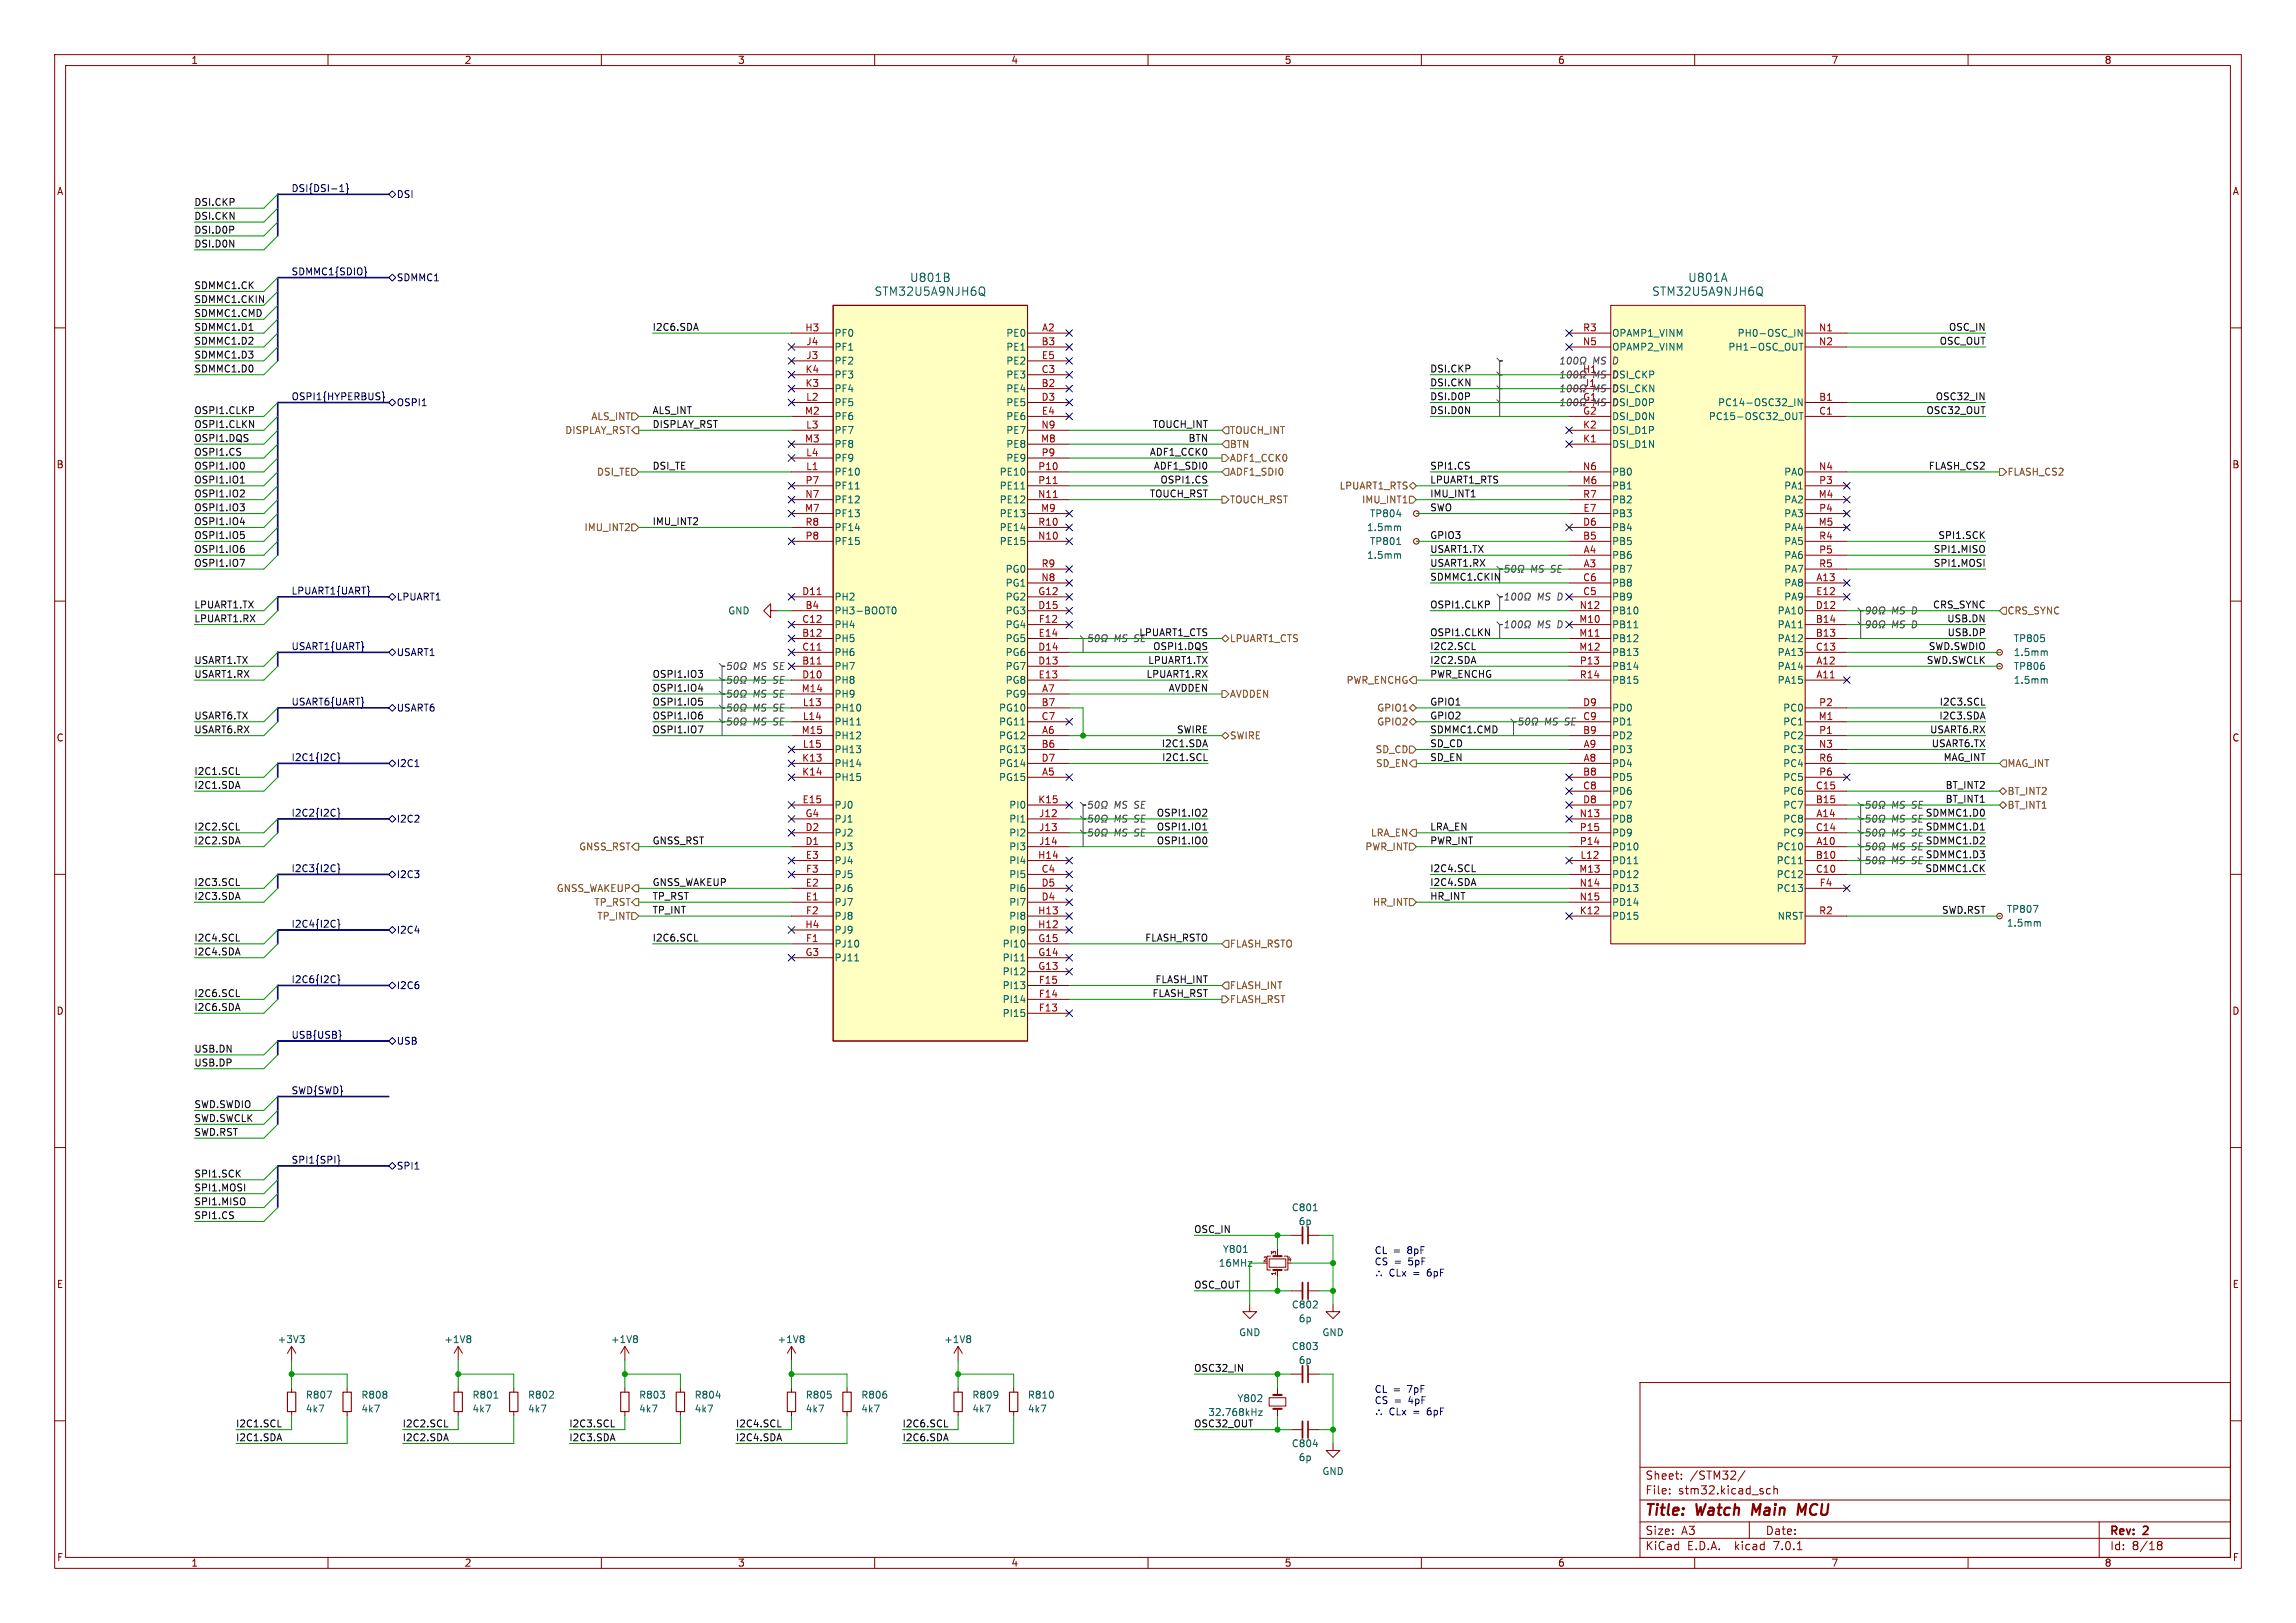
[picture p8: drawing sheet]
<svg xmlns="http://www.w3.org/2000/svg" width="420mm" height="297mm" viewBox="0 0 420 297" stroke-linecap="round" stroke-linejoin="round" font-family="sans-serif">
<defs><g id="words">
<g font-size="2.8" fill="#840000">
<text x="301" y="277.8">Title:</text>
<text x="310.4" y="277.8">Watch</text>
<text x="321.2" y="277.8">Main</text>
<text x="330.1" y="277.8">MCU</text>
</g>
<g font-size="2.1" fill="#006464">
<text x="166.4" y="51.8">U801B</text>
<text x="308.8" y="51.8">U801A</text>
<text x="159.9" y="54.3">STM32U5A9NJH6Q</text>
<text x="302.1" y="54.3">STM32U5A9NJH6Q</text>
</g>
<g font-size="2.1" fill="#840000">
<text x="301" y="273.6">File:</text>
<text x="301" y="270.9">Sheet:</text>
<text x="307" y="273.6">stm32.kicad_sch</text>
<text x="309.1" y="270.9">/STM32/</text>
<text x="301" y="281">Size:</text>
<text x="307.6" y="281">A3</text>
<text x="323" y="281">Date:</text>
<text x="386" y="281.2">Rev:</text>
<text x="392.2" y="281.2">2</text>
<text x="301" y="283.8">KiCad</text>
<text x="308.6" y="283.8">E.D.A.</text>
<text x="317.4" y="283.8">kicad</text>
<text x="324.5" y="283.8">7.0.1</text>
<text x="386" y="283.8">Id:</text>
<text x="390" y="283.8">8/18</text>
</g>
<g font-size="1.8" fill="#840000">
<text x="35" y="11.8">1</text>
<text x="85" y="11.8">2</text>
<text x="135" y="11.8">3</text>
<text x="185" y="11.8">4</text>
<text x="235" y="11.8">5</text>
<text x="285" y="11.8">6</text>
<text x="335" y="11.8">7</text>
<text x="385" y="11.8">8</text>
<text x="10.4" y="35.8">A</text>
<text x="408.4" y="35.8">A</text>
<text x="10.3" y="85.8">B</text>
<text x="408.3" y="85.8">B</text>
<text x="10.3" y="135.8">C</text>
<text x="408.3" y="135.8">C</text>
<text x="10.3" y="185.8">D</text>
<text x="408.3" y="185.8">D</text>
<text x="10.4" y="235.8">E</text>
<text x="408.3" y="235.8">E</text>
<text x="10.4" y="285.8">F</text>
<text x="35" y="286.8">1</text>
<text x="85" y="286.8">2</text>
<text x="135" y="286.8">3</text>
<text x="185" y="286.8">4</text>
<text x="235" y="286.8">5</text>
<text x="285" y="286.8">6</text>
<text x="335" y="286.8">7</text>
<text x="385" y="286.8">8</text>
<text x="408.4" y="285.8">F</text>
</g>
<g font-size="1.8" fill="#000084">
<text x="53.3" y="35.2">DSI{DSI-1}</text>
<text x="72.6" y="36.4">DSI</text>
<text x="53.3" y="50.5">SDMMC1{SDIO}</text>
<text x="72.6" y="51.6">SDMMC1</text>
<text x="53.3" y="73.3">OSPI1{HYPERBUS}</text>
<text x="72.6" y="74.5">OSPI1</text>
<text x="53.3" y="108.9">LPUART1{UART}</text>
<text x="72.6" y="110">LPUART1</text>
<text x="53.3" y="119">USART1{UART}</text>
<text x="72.6" y="120.2">USART1</text>
<text x="53.3" y="129.2">USART6{UART}</text>
<text x="72.6" y="130.4">USART6</text>
<text x="53.3" y="139.4">I2C1{I2C}</text>
<text x="72.6" y="140.5">I2C1</text>
<text x="53.3" y="149.5">I2C2{I2C}</text>
<text x="72.6" y="150.7">I2C2</text>
<text x="53.3" y="159.7">I2C3{I2C}</text>
<text x="72.6" y="160.8">I2C3</text>
<text x="53.3" y="169.8">I2C4{I2C}</text>
<text x="72.6" y="171">I2C4</text>
<text x="53.3" y="180">I2C6{I2C}</text>
<text x="72.6" y="181.2">I2C6</text>
<text x="53.3" y="190.2">USB{USB}</text>
<text x="72.6" y="191.3">USB</text>
<text x="53.3" y="200.3">SWD{SWD}</text>
<text x="53.3" y="213">SPI1{SPI}</text>
<text x="72.6" y="214.2">SPI1</text>
</g>
<g font-size="1.8" fill="#0f0f0f">
<text x="35.6" y="37.7">DSI.CKP</text>
<text x="35.6" y="40.3">DSI.CKN</text>
<text x="35.6" y="45.4">DSI.D0N</text>
<text x="35.6" y="42.8">DSI.D0P</text>
<text x="35.6" y="53">SDMMC1.CK</text>
<text x="35.6" y="55.5">SDMMC1.CKIN</text>
<text x="35.6" y="58.1">SDMMC1.CMD</text>
<text x="35.6" y="65.7">SDMMC1.D3</text>
<text x="35.6" y="63.2">SDMMC1.D2</text>
<text x="35.6" y="60.6">SDMMC1.D1</text>
<text x="119.4" y="60.6">I2C6.SDA</text>
<text x="354.7" y="63.2">OSC_OUT</text>
<text x="356.4" y="60.6">OSC_IN</text>
<text x="35.6" y="68.2">SDMMC1.D0</text>
<text x="261.6" y="68.2">DSI.CKP</text>
<text x="261.6" y="70.8">DSI.CKN</text>
<text x="35.6" y="75.9">OSPI1.CLKP</text>
<text x="119.4" y="75.9">ALS_INT</text>
<text x="261.6" y="73.3">DSI.D0P</text>
<text x="261.6" y="75.9">DSI.D0N</text>
<text x="352.3" y="75.9">OSC32_OUT</text>
<text x="354" y="73.3">OSC32_IN</text>
<text x="35.6" y="80.9">OSPI1.DQS</text>
<text x="35.6" y="78.4">OSPI1.CLKN</text>
<text x="35.6" y="83.5">OSPI1.CS</text>
<text x="119.4" y="78.4">DISPLAY_RST</text>
<text x="210.2" y="83.5">ADF1_CCK0</text>
<text x="210.8" y="78.4">TOUCH_INT</text>
<text x="217.3" y="80.9">BTN</text>
<text x="35.6" y="86">OSPI1.IO0</text>
<text x="35.6" y="88.6">OSPI1.IO1</text>
<text x="119.4" y="86">DSI_TE</text>
<text x="210.9" y="86">ADF1_SDI0</text>
<text x="212.1" y="88.6">OSPI1.CS</text>
<text x="261.6" y="88.6">LPUART1_RTS</text>
<text x="261.6" y="86">SPI1.CS</text>
<text x="352.7" y="86">FLASH_CS2</text>
<text x="35.6" y="93.6">OSPI1.IO3</text>
<text x="35.6" y="91.1">OSPI1.IO2</text>
<text x="210.2" y="91.1">TOUCH_RST</text>
<text x="261.6" y="91.1">IMU_INT1</text>
<text x="261.6" y="93.6">SWO</text>
<text x="35.6" y="96.2">OSPI1.IO4</text>
<text x="35.6" y="98.7">OSPI1.IO5</text>
<text x="35.6" y="101.3">OSPI1.IO6</text>
<text x="119.4" y="96.2">IMU_INT2</text>
<text x="261.6" y="98.7">GPIO3</text>
<text x="261.6" y="101.3">USART1.TX</text>
<text x="353.6" y="101.3">SPI1.MISO</text>
<text x="354.4" y="98.7">SPI1.SCK</text>
<text x="35.6" y="103.8">OSPI1.IO7</text>
<text x="261.6" y="106.3">SDMMC1.CKIN</text>
<text x="261.6" y="103.8">USART1.RX</text>
<text x="353.6" y="103.8">SPI1.MOSI</text>
<text x="35.6" y="114">LPUART1.RX</text>
<text x="35.6" y="111.4">LPUART1.TX</text>
<text x="261.6" y="111.4">OSPI1.CLKP</text>
<text x="353.5" y="111.4">CRS_SYNC</text>
<text x="356.1" y="114">USB.DN</text>
<text x="203.8" y="117.7">MS SE</text>
<text x="208.3" y="116.5">LPUART1_CTS</text>
<text x="210.8" y="119">OSPI1.DQS</text>
<text x="261.6" y="116.5">OSPI1.CLKN</text>
<text x="261.6" y="119">I2C2.SCL</text>
<text x="352.7" y="119">SWD.SWDIO</text>
<text x="356.1" y="116.5">USB.DP</text>
<text x="35.6" y="124.1">USART1.RX</text>
<text x="35.6" y="121.6">USART1.TX</text>
<text x="119.4" y="124.1">OSPI1.IO3</text>
<text x="209.6" y="124.1">LPUART1.RX</text>
<text x="209.9" y="121.6">LPUART1.TX</text>
<text x="261.6" y="124.1">PWR_ENCHG</text>
<text x="261.6" y="121.6">I2C2.SDA</text>
<text x="352.3" y="121.6">SWD.SWCLK</text>
<text x="35.6" y="131.7">USART6.TX</text>
<text x="119.4" y="129.2">OSPI1.IO5</text>
<text x="119.4" y="126.7">OSPI1.IO4</text>
<text x="119.4" y="131.7">OSPI1.IO6</text>
<text x="213.7" y="126.7">AVDDEN</text>
<text x="261.6" y="129.2">GPIO1</text>
<text x="261.6" y="131.7">GPIO2</text>
<text x="354.6" y="131.7">I2C3.SDA</text>
<text x="354.7" y="129.2">I2C3.SCL</text>
<text x="35.6" y="134.3">USART6.RX</text>
<text x="119.4" y="134.3">OSPI1.IO7</text>
<text x="212.4" y="136.8">I2C1.SDA</text>
<text x="215.2" y="134.3">SWIRE</text>
<text x="261.6" y="136.8">SD_CD</text>
<text x="261.6" y="134.3">SDMMC1.CMD</text>
<text x="352.9" y="134.3">USART6.RX</text>
<text x="353.2" y="136.8">USART6.TX</text>
<text x="35.6" y="141.9">I2C1.SCL</text>
<text x="212.4" y="139.4">I2C1.SCL</text>
<text x="261.6" y="139.4">SD_EN</text>
<text x="355.4" y="139.4">MAG_INT</text>
<text x="35.6" y="144.4">I2C1.SDA</text>
<text x="211.5" y="149.5">OSPI1.IO2</text>
<text x="346" y="148.1">MS SE</text>
<text x="352.1" y="149.5">SDMMC1.D0</text>
<text x="355.8" y="147">BT_INT1</text>
<text x="355.8" y="144.4">BT_INT2</text>
<text x="35.6" y="154.6">I2C2.SDA</text>
<text x="35.6" y="152.1">I2C2.SCL</text>
<text x="119.4" y="154.6">GNSS_RST</text>
<text x="211.5" y="152.1">OSPI1.IO1</text>
<text x="211.5" y="154.6">OSPI1.IO0</text>
<text x="261.6" y="152.1">LRA_EN</text>
<text x="261.6" y="154.6">PWR_INT</text>
<text x="346" y="150.7">MS SE</text>
<text x="346" y="155.8">MS SE</text>
<text x="346" y="153.2">MS SE</text>
<text x="352.1" y="152.1">SDMMC1.D1</text>
<text x="352.1" y="154.6">SDMMC1.D2</text>
<text x="261.6" y="159.7">I2C4.SCL</text>
<text x="346" y="158.3">MS SE</text>
<text x="352.1" y="159.7">SDMMC1.CK</text>
<text x="352.1" y="157.1">SDMMC1.D3</text>
<text x="35.6" y="164.8">I2C3.SDA</text>
<text x="35.6" y="162.2">I2C3.SCL</text>
<text x="119.4" y="162.2">GNSS_WAKEUP</text>
<text x="119.4" y="167.3">TP_INT</text>
<text x="119.4" y="164.8">TP_RST</text>
<text x="261.6" y="162.2">I2C4.SDA</text>
<text x="261.6" y="164.8">HR_INT</text>
<text x="355.1" y="167.3">SWD.RST</text>
<text x="35.6" y="172.4">I2C4.SCL</text>
<text x="119.4" y="172.4">I2C6.SCL</text>
<text x="209.4" y="172.4">FLASH_RSTO</text>
<text x="35.6" y="174.9">I2C4.SDA</text>
<text x="211.2" y="180">FLASH_INT</text>
<text x="35.6" y="185.1">I2C6.SDA</text>
<text x="35.6" y="182.5">I2C6.SCL</text>
<text x="210.7" y="182.5">FLASH_RST</text>
<text x="35.6" y="195.2">USB.DP</text>
<text x="35.6" y="192.7">USB.DN</text>
<text x="35.6" y="202.9">SWD.SWDIO</text>
<text x="35.6" y="207.9">SWD.RST</text>
<text x="35.6" y="205.4">SWD.SWCLK</text>
<text x="35.6" y="215.6">SPI1.SCK</text>
<text x="35.6" y="220.6">SPI1.MISO</text>
<text x="35.6" y="218.1">SPI1.MOSI</text>
<text x="35.6" y="223.2">SPI1.CS</text>
<text x="218.4" y="225.7">OSC_IN</text>
<text x="218.4" y="235.9">OSC_OUT</text>
<text x="218.4" y="251.1">OSC32_IN</text>
<text x="43.2" y="263.8">I2C1.SDA</text>
<text x="43.2" y="261.3">I2C1.SCL</text>
<text x="73.7" y="263.8">I2C2.SDA</text>
<text x="73.7" y="261.3">I2C2.SCL</text>
<text x="104.1" y="263.8">I2C3.SDA</text>
<text x="104.1" y="261.3">I2C3.SCL</text>
<text x="134.6" y="261.3">I2C4.SCL</text>
<text x="134.6" y="263.8">I2C4.SDA</text>
<text x="165.1" y="261.3">I2C6.SCL</text>
<text x="165.1" y="263.8">I2C6.SDA</text>
<text x="218.4" y="261.3">OSC32_OUT</text>
<text x="221" y="259.3">32.768kHz</text>
</g>
<g font-size="1.8" fill="#a90000">
<text x="147.3" y="60.7">H3</text>
<text x="147.4" y="65.8">J3</text>
<text x="147.4" y="63.2">J4</text>
<text x="190.5" y="63.2">B3</text>
<text x="190.5" y="65.8">E5</text>
<text x="190.6" y="60.7">A2</text>
<text x="289.5" y="63.2">N5</text>
<text x="289.5" y="60.7">R3</text>
<text x="332.7" y="60.7">N1</text>
<text x="332.7" y="63.2">N2</text>
<text x="147.3" y="70.9">K3</text>
<text x="147.3" y="68.3">K4</text>
<text x="190.5" y="70.9">B2</text>
<text x="190.5" y="68.3">C3</text>
<text x="147.2" y="75.9">M2</text>
<text x="147.4" y="73.4">L2</text>
<text x="190.5" y="73.4">D3</text>
<text x="190.5" y="75.9">E4</text>
<text x="332.7" y="73.4">B1</text>
<text x="332.7" y="75.9">C1</text>
<text x="147.2" y="81">M3</text>
<text x="147.4" y="78.5">L3</text>
<text x="147.4" y="83.6">L4</text>
<text x="190.4" y="81">M8</text>
<text x="190.4" y="78.5">N9</text>
<text x="190.5" y="83.6">P9</text>
<text x="289.5" y="81">K1</text>
<text x="289.5" y="78.5">K2</text>
<text x="147.3" y="88.6">P7</text>
<text x="147.4" y="86.1">L1</text>
<text x="189.9" y="86.1">P10</text>
<text x="189.9" y="88.6">P11</text>
<text x="289.4" y="88.6">M6</text>
<text x="289.5" y="86.1">N6</text>
<text x="332.7" y="86.1">N4</text>
<text x="332.7" y="88.6">P3</text>
<text x="147.2" y="93.7">M7</text>
<text x="147.3" y="91.2">N7</text>
<text x="189.8" y="91.2">N11</text>
<text x="190.4" y="93.7">M9</text>
<text x="289.5" y="91.2">R7</text>
<text x="289.6" y="93.7">E7</text>
<text x="332.6" y="91.2">M4</text>
<text x="332.7" y="93.7">P4</text>
<text x="147.3" y="98.8">P8</text>
<text x="147.3" y="96.3">R8</text>
<text x="189.8" y="98.8">N10</text>
<text x="189.9" y="96.3">R10</text>
<text x="289.5" y="98.8">B5</text>
<text x="289.5" y="96.3">D6</text>
<text x="289.6" y="101.3">A4</text>
<text x="332.6" y="96.3">M5</text>
<text x="332.7" y="101.3">P5</text>
<text x="332.7" y="98.8">R4</text>
<text x="190.4" y="106.4">N8</text>
<text x="190.5" y="103.9">R9</text>
<text x="289.5" y="106.4">C6</text>
<text x="289.6" y="103.9">A3</text>
<text x="332.2" y="106.4">A13</text>
<text x="332.7" y="103.9">R5</text>
<text x="146.7" y="109">D11</text>
<text x="147.3" y="111.5">B4</text>
<text x="189.9" y="111.5">D15</text>
<text x="189.9" y="109">G12</text>
<text x="288.9" y="111.5">N12</text>
<text x="289.5" y="109">C5</text>
<text x="332.1" y="111.5">D12</text>
<text x="332.2" y="109">E12</text>
<text x="146.7" y="116.6">B12</text>
<text x="146.7" y="119.1">C11</text>
<text x="146.7" y="114">C12</text>
<text x="189.9" y="119.1">D14</text>
<text x="189.9" y="116.6">E14</text>
<text x="190" y="114">F12</text>
<text x="288.8" y="114">M10</text>
<text x="288.8" y="116.6">M11</text>
<text x="288.8" y="119.1">M12</text>
<text x="332.1" y="116.6">B13</text>
<text x="332.1" y="114">B14</text>
<text x="332.1" y="119.1">C13</text>
<text x="146.7" y="121.7">B11</text>
<text x="146.7" y="124.2">D10</text>
<text x="189.9" y="121.7">D13</text>
<text x="189.9" y="124.2">E13</text>
<text x="288.9" y="121.7">P13</text>
<text x="288.9" y="124.2">R14</text>
<text x="332.2" y="124.2">A11</text>
<text x="332.2" y="121.7">A12</text>
<text x="146.6" y="126.7">M14</text>
<text x="146.8" y="129.3">L13</text>
<text x="146.8" y="131.8">L14</text>
<text x="190.5" y="129.3">B7</text>
<text x="190.5" y="131.8">C7</text>
<text x="190.6" y="126.7">A7</text>
<text x="289.5" y="131.8">C9</text>
<text x="289.5" y="129.3">D9</text>
<text x="332.6" y="131.8">M1</text>
<text x="332.7" y="129.3">P2</text>
<text x="146.6" y="134.4">M15</text>
<text x="146.8" y="136.9">L15</text>
<text x="190.5" y="136.9">B6</text>
<text x="190.6" y="134.4">A6</text>
<text x="289.5" y="134.4">B9</text>
<text x="289.6" y="136.9">A9</text>
<text x="332.7" y="136.9">N3</text>
<text x="332.7" y="134.4">P1</text>
<text x="146.7" y="139.4">K13</text>
<text x="146.7" y="142">K14</text>
<text x="190.5" y="139.4">D7</text>
<text x="190.6" y="142">A5</text>
<text x="289.5" y="142">B8</text>
<text x="289.6" y="139.4">A8</text>
<text x="332.7" y="142">P6</text>
<text x="332.7" y="139.4">R6</text>
<text x="146.7" y="147.1">E15</text>
<text x="147.3" y="149.6">G4</text>
<text x="189.9" y="147.1">K15</text>
<text x="190" y="149.6">J12</text>
<text x="288.9" y="149.6">N13</text>
<text x="289.5" y="144.5">C8</text>
<text x="289.5" y="147.1">D8</text>
<text x="332.1" y="147.1">B15</text>
<text x="332.1" y="144.5">C15</text>
<text x="332.2" y="149.6">A14</text>
<text x="147.3" y="154.7">D1</text>
<text x="147.3" y="152.1">D2</text>
<text x="190" y="152.1">J13</text>
<text x="190" y="154.7">J14</text>
<text x="288.9" y="154.7">P14</text>
<text x="288.9" y="152.1">P15</text>
<text x="332.1" y="152.1">C14</text>
<text x="332.2" y="154.7">A10</text>
<text x="147.3" y="157.2">E3</text>
<text x="147.4" y="159.8">F3</text>
<text x="189.8" y="157.2">H14</text>
<text x="190.5" y="159.8">C4</text>
<text x="288.8" y="159.8">M13</text>
<text x="289" y="157.2">L12</text>
<text x="332.1" y="157.2">B10</text>
<text x="332.1" y="159.8">C10</text>
<text x="147.3" y="164.8">E1</text>
<text x="147.3" y="162.3">E2</text>
<text x="147.4" y="167.4">F2</text>
<text x="189.8" y="167.4">H13</text>
<text x="190.5" y="164.8">D4</text>
<text x="190.5" y="162.3">D5</text>
<text x="288.9" y="162.3">N14</text>
<text x="288.9" y="164.8">N15</text>
<text x="288.9" y="167.4">K12</text>
<text x="332.7" y="167.4">R2</text>
<text x="332.8" y="162.3">F4</text>
<text x="147.3" y="169.9">H4</text>
<text x="147.4" y="172.5">F1</text>
<text x="189.8" y="169.9">H12</text>
<text x="189.9" y="172.5">G15</text>
<text x="147.3" y="175">G3</text>
<text x="189.9" y="177.5">G13</text>
<text x="189.9" y="175">G14</text>
<text x="190" y="185.2">F13</text>
<text x="190" y="182.6">F14</text>
<text x="190" y="180.1">F15</text>
</g>
<g font-size="1.8" fill="#006464">
<text x="152.7" y="61.8">PF0</text>
<text x="152.7" y="64.3">PF1</text>
<text x="184" y="61.8">PE0</text>
<text x="184" y="64.3">PE1</text>
<text x="294.9" y="64.3">OPAMP2_VINM</text>
<text x="294.9" y="61.8">OPAMP1_VINM</text>
<text x="316" y="64.3">PH1-OSC_OUT</text>
<text x="317.7" y="61.8">PH0-OSC_IN</text>
<text x="152.7" y="66.9">PF2</text>
<text x="152.7" y="71.9">PF4</text>
<text x="152.7" y="69.4">PF3</text>
<text x="184" y="71.9">PE4</text>
<text x="184" y="69.4">PE3</text>
<text x="184" y="66.9">PE2</text>
<text x="294.9" y="69.4">DSI_CKP</text>
<text x="294.9" y="71.9">DSI_CKN</text>
<text x="152.7" y="74.5">PF5</text>
<text x="152.7" y="77">PF6</text>
<text x="184" y="74.5">PE5</text>
<text x="184" y="77">PE6</text>
<text x="294.9" y="74.5">DSI_D0P</text>
<text x="294.9" y="77">DSI_D0N</text>
<text x="312.5" y="77">PC15-OSC32_OUT</text>
<text x="314.2" y="74.5">PC14-OSC32_IN</text>
<text x="152.7" y="79.6">PF7</text>
<text x="152.7" y="82.1">PF8</text>
<text x="184" y="82.1">PE8</text>
<text x="184" y="79.6">PE7</text>
<text x="294.9" y="82.1">DSI_D1N</text>
<text x="294.9" y="79.6">DSI_D1P</text>
<text x="152.7" y="87.2">PF10</text>
<text x="152.7" y="84.6">PF9</text>
<text x="152.7" y="89.7">PF11</text>
<text x="182.7" y="87.2">PE10</text>
<text x="182.7" y="89.7">PE11</text>
<text x="184" y="84.6">PE9</text>
<text x="294.9" y="89.7">PB1</text>
<text x="294.9" y="87.2">PB0</text>
<text x="326.3" y="87.2">PA0</text>
<text x="326.3" y="89.7">PA1</text>
<text x="152.7" y="94.8">PF13</text>
<text x="152.7" y="92.3">PF12</text>
<text x="182.7" y="94.8">PE13</text>
<text x="182.7" y="92.3">PE12</text>
<text x="250.5" y="94.8">TP804</text>
<text x="294.9" y="94.8">PB3</text>
<text x="294.9" y="92.3">PB2</text>
<text x="326.3" y="92.3">PA2</text>
<text x="326.3" y="94.8">PA3</text>
<text x="152.7" y="99.9">PF15</text>
<text x="152.7" y="97.3">PF14</text>
<text x="182.7" y="99.9">PE15</text>
<text x="182.7" y="97.3">PE14</text>
<text x="250" y="97.3">1.5mm</text>
<text x="250.5" y="99.9">TP801</text>
<text x="294.9" y="99.9">PB5</text>
<text x="294.9" y="97.3">PB4</text>
<text x="326.3" y="97.3">PA4</text>
<text x="326.3" y="99.9">PA5</text>
<text x="183.8" y="107.5">PG1</text>
<text x="183.8" y="105">PG0</text>
<text x="250" y="102.4">1.5mm</text>
<text x="294.9" y="105">PB7</text>
<text x="294.9" y="102.4">PB6</text>
<text x="294.9" y="107.5">PB8</text>
<text x="326.3" y="107.5">PA8</text>
<text x="326.3" y="102.4">PA6</text>
<text x="326.3" y="105">PA7</text>
<text x="133.2" y="112.6">GND</text>
<text x="152.7" y="112.6">PH3-BOOT0</text>
<text x="152.7" y="110">PH2</text>
<text x="183.8" y="112.6">PG3</text>
<text x="183.8" y="110">PG2</text>
<text x="294.9" y="110">PB9</text>
<text x="294.9" y="112.6">PB10</text>
<text x="325" y="112.6">PA10</text>
<text x="326.3" y="110">PA9</text>
<text x="152.7" y="117.7">PH5</text>
<text x="152.7" y="115.1">PH4</text>
<text x="183.8" y="117.7">PG5</text>
<text x="183.8" y="115.1">PG4</text>
<text x="294.9" y="115.1">PB11</text>
<text x="294.9" y="117.7">PB12</text>
<text x="325" y="117.7">PA12</text>
<text x="325" y="115.1">PA11</text>
<text x="368.3" y="117.7">TP805</text>
<text x="152.7" y="122.7">PH7</text>
<text x="152.7" y="120.2">PH6</text>
<text x="152.7" y="125.3">PH8</text>
<text x="183.8" y="122.7">PG7</text>
<text x="183.8" y="120.2">PG6</text>
<text x="183.8" y="125.3">PG8</text>
<text x="294.9" y="120.2">PB13</text>
<text x="294.9" y="122.7">PB14</text>
<text x="294.9" y="125.3">PB15</text>
<text x="325" y="125.3">PA15</text>
<text x="325" y="122.7">PA14</text>
<text x="325" y="120.2">PA13</text>
<text x="368.3" y="120.2">1.5mm</text>
<text x="368.3" y="122.7">TP806</text>
<text x="368.3" y="125.3">1.5mm</text>
<text x="152.7" y="130.4">PH10</text>
<text x="152.7" y="127.8">PH9</text>
<text x="182.6" y="130.4">PG10</text>
<text x="183.8" y="127.8">PG9</text>
<text x="294.9" y="130.4">PD0</text>
<text x="326.1" y="130.4">PC0</text>
<text x="152.7" y="132.9">PH11</text>
<text x="152.7" y="138">PH13</text>
<text x="152.7" y="135.4">PH12</text>
<text x="182.6" y="135.4">PG12</text>
<text x="182.6" y="138">PG13</text>
<text x="182.6" y="132.9">PG11</text>
<text x="294.9" y="138">PD3</text>
<text x="294.9" y="135.4">PD2</text>
<text x="294.9" y="132.9">PD1</text>
<text x="326.1" y="132.9">PC1</text>
<text x="326.1" y="138">PC3</text>
<text x="326.1" y="135.4">PC2</text>
<text x="152.7" y="140.5">PH14</text>
<text x="152.7" y="143.1">PH15</text>
<text x="182.6" y="143.1">PG15</text>
<text x="182.6" y="140.5">PG14</text>
<text x="294.9" y="140.5">PD4</text>
<text x="294.9" y="143.1">PD5</text>
<text x="326.1" y="143.1">PC5</text>
<text x="326.1" y="140.5">PC4</text>
<text x="152.7" y="148.1">PJ0</text>
<text x="184.5" y="148.1">PI0</text>
<text x="294.9" y="145.6">PD6</text>
<text x="294.9" y="148.1">PD7</text>
<text x="326.1" y="148.1">PC7</text>
<text x="326.1" y="145.6">PC6</text>
<text x="152.7" y="155.8">PJ3</text>
<text x="152.7" y="153.2">PJ2</text>
<text x="152.7" y="150.7">PJ1</text>
<text x="184.5" y="150.7">PI1</text>
<text x="184.5" y="153.2">PI2</text>
<text x="184.5" y="155.8">PI3</text>
<text x="294.9" y="150.7">PD8</text>
<text x="294.9" y="155.8">PD10</text>
<text x="294.9" y="153.2">PD9</text>
<text x="324.9" y="155.8">PC10</text>
<text x="326.1" y="150.7">PC8</text>
<text x="326.1" y="153.2">PC9</text>
<text x="152.7" y="158.3">PJ4</text>
<text x="152.7" y="160.8">PJ5</text>
<text x="184.5" y="160.8">PI5</text>
<text x="184.5" y="158.3">PI4</text>
<text x="294.9" y="158.3">PD11</text>
<text x="294.9" y="160.8">PD12</text>
<text x="324.9" y="158.3">PC11</text>
<text x="324.9" y="160.8">PC12</text>
<text x="152.7" y="165.9">PJ7</text>
<text x="152.7" y="163.4">PJ6</text>
<text x="184.5" y="165.9">PI7</text>
<text x="184.5" y="163.4">PI6</text>
<text x="294.9" y="163.4">PD13</text>
<text x="294.9" y="165.9">PD14</text>
<text x="324.9" y="163.4">PC13</text>
<text x="367" y="167.2">TP807</text>
<text x="152.7" y="173.5">PJ10</text>
<text x="152.7" y="168.5">PJ8</text>
<text x="152.7" y="171">PJ9</text>
<text x="183.3" y="173.5">PI10</text>
<text x="184.5" y="171">PI9</text>
<text x="184.5" y="168.5">PI8</text>
<text x="294.9" y="168.5">PD15</text>
<text x="325" y="168.5">NRST</text>
<text x="367" y="169.7">1.5mm</text>
<text x="152.7" y="176.1">PJ11</text>
<text x="183.3" y="178.6">PI12</text>
<text x="183.3" y="176.1">PI11</text>
<text x="183.3" y="183.7">PI14</text>
<text x="183.3" y="181.2">PI13</text>
<text x="183.3" y="186.2">PI15</text>
<text x="236.2" y="221.8">C801</text>
<text x="237.5" y="224.3">6p</text>
<text x="222.9" y="232">16MHz</text>
<text x="223.6" y="229.4">Y801</text>
<text x="236.2" y="239.6">C802</text>
<text x="50.7" y="245.9">+3V3</text>
<text x="81.2" y="245.9">+1V8</text>
<text x="111.7" y="245.9">+1V8</text>
<text x="142.2" y="245.9">+1V8</text>
<text x="172.7" y="245.9">+1V8</text>
<text x="226.6" y="244.7">GND</text>
<text x="237.5" y="242.1">6p</text>
<text x="241.8" y="244.7">GND</text>
<text x="236.2" y="247.2">C803</text>
<text x="237.5" y="249.7">6p</text>
<text x="55.9" y="256.1">R807</text>
<text x="66" y="256.1">R808</text>
<text x="86.4" y="256.1">R801</text>
<text x="96.5" y="256.1">R802</text>
<text x="116.8" y="256.1">R803</text>
<text x="127" y="256.1">R804</text>
<text x="147.3" y="256.1">R805</text>
<text x="157.5" y="256.1">R806</text>
<text x="177.8" y="256.1">R809</text>
<text x="188" y="256.1">R810</text>
<text x="226.3" y="256.7">Y802</text>
<text x="55.9" y="258.6">4k7</text>
<text x="66" y="258.6">4k7</text>
<text x="86.4" y="258.6">4k7</text>
<text x="96.5" y="258.6">4k7</text>
<text x="116.8" y="258.6">4k7</text>
<text x="127" y="258.6">4k7</text>
<text x="147.3" y="258.6">4k7</text>
<text x="157.5" y="258.6">4k7</text>
<text x="177.8" y="258.6">4k7</text>
<text x="188" y="258.6">4k7</text>
<text x="236.2" y="265">C804</text>
<text x="237.5" y="267.5">6p</text>
<text x="241.8" y="270.1">GND</text>
</g>
<g font-size="1.8" fill="#484848">
<text x="289.5" y="68.3">H1</text>
<text x="289.7" y="70.9">J1</text>
<text x="291.3" y="69.4">MS</text>
<text x="291.3" y="66.9">MS</text>
<text x="291.3" y="71.9">MS</text>
<text x="295.1" y="69.4">D</text>
<text x="295.1" y="66.9">D</text>
<text x="295.1" y="71.9">D</text>
<text x="289.5" y="73.4">G1</text>
<text x="289.5" y="75.9">G2</text>
<text x="291.3" y="74.5">MS</text>
<text x="295.1" y="74.5">D</text>
<text x="280" y="105">MS SE</text>
<text x="281.2" y="110">MS D</text>
<text x="346" y="112.6">MS D</text>
<text x="281.2" y="115.1">MS D</text>
<text x="346" y="115.1">MS D</text>
<text x="137.7" y="122.7">MS SE</text>
<text x="137.7" y="125.3">MS SE</text>
<text x="137.7" y="127.8">MS SE</text>
<text x="137.7" y="130.4">MS SE</text>
<text x="137.7" y="132.9">MS SE</text>
<text x="282.5" y="132.9">MS SE</text>
<text x="203.8" y="148.1">MS SE</text>
<text x="203.8" y="153.2">MS SE</text>
<text x="203.8" y="150.7">MS SE</text>
</g>
<g font-size="1.8" fill="#725600">
<text x="108.1" y="77">ALS_INT</text>
<text x="103.3" y="79.6">DISPLAY_RST</text>
<text x="225" y="79.6">TOUCH_INT</text>
<text x="225" y="82.1">BTN</text>
<text x="109.1" y="87.2">DSI_TE</text>
<text x="225" y="84.6">ADF1_CCK0</text>
<text x="225" y="87.2">ADF1_SDI0</text>
<text x="244.9" y="89.7">LPUART1_RTS</text>
<text x="367.2" y="87.2">FLASH_CS2</text>
<text x="225" y="92.3">TOUCH_RST</text>
<text x="249" y="92.3">IMU_INT1</text>
<text x="106.8" y="97.3">IMU_INT2</text>
<text x="367.2" y="112.6">CRS_SYNC</text>
<text x="225" y="117.7">LPUART1_CTS</text>
<text x="246.2" y="125.3">PWR_ENCHG</text>
<text x="225" y="127.8">AVDDEN</text>
<text x="251.8" y="130.4">GPIO1</text>
<text x="225" y="135.4">SWIRE</text>
<text x="251.5" y="138">SD_CD</text>
<text x="251.8" y="132.9">GPIO2</text>
<text x="251.6" y="140.5">SD_EN</text>
<text x="367.2" y="140.5">MAG_INT</text>
<text x="367.2" y="148.1">BT_INT1</text>
<text x="367.2" y="145.6">BT_INT2</text>
<text x="105.8" y="155.8">GNSS_RST</text>
<text x="249.6" y="155.8">PWR_INT</text>
<text x="250.7" y="153.2">LRA_EN</text>
<text x="101.7" y="163.4">GNSS_WAKEUP</text>
<text x="108.6" y="165.9">TP_RST</text>
<text x="251" y="165.9">HR_INT</text>
<text x="109.1" y="168.5">TP_INT</text>
<text x="225" y="173.5">FLASH_RSTO</text>
<text x="225" y="181.2">FLASH_INT</text>
<text x="225" y="183.7">FLASH_RST</text>
</g>
<g font-size="1.8" fill="#0000c2">
<text x="251.5" y="229.6">CL =</text>
<text x="251.5" y="231.6">CS =</text>
<text x="251.5" y="233.7">þÿ&quot;4</text>
<text x="254.1" y="233.7">CLx</text>
<text x="257.5" y="229.6">8pF</text>
<text x="257.7" y="231.6">5pF</text>
<text x="258.5" y="233.7">=</text>
<text x="261.2" y="233.7">6pF</text>
<text x="251.5" y="255">CL =</text>
<text x="251.5" y="257">CS =</text>
<text x="257.5" y="255">7pF</text>
<text x="257.7" y="257">4pF</text>
<text x="251.5" y="259.1">þÿ&quot;4</text>
<text x="254.1" y="259.1">CLx</text>
<text x="258.5" y="259.1">=</text>
<text x="261.2" y="259.1">6pF</text>
</g>
<g font-size="1.1" fill="#a90000">
<text x="231" y="230.9">2</text>
<text x="233.4" y="233.5" transform="rotate(-90 233.4 233.5)">1</text>
<text x="233.4" y="229.7" transform="rotate(-90 233.4 229.7)">3</text>
<text x="235.4" y="230.9">4</text>
</g>
</g></defs>
<g fill="none" stroke="#840000" stroke-width=".18">
<path d="M10 10h400v277h-400zM12 12h396v273h-396zM60 10v2M110 10v2M160 10v2M210 10v2M260 10v2M310 10v2M360 10v2M10 60h2M152.4 55.9h35.6v134.6h-35.6zM294.6 55.9h35.6v116.8h-35.6z"/>
<path d="M408 60h2M144.8 73.7h7.6M144.8 76.2h7.6M144.8 68.6h7.6M144.8 71.1h7.6M144.8 78.7h7.6M144.8 61h7.6M144.8 63.5h7.6M144.8 66h7.6M188 73.7h7.6M188 76.2h7.6M188 68.6h7.6"/>
<path d="M188 71.1h7.6M188 78.7h7.6M188 61h7.6M188 63.5h7.6M188 66h7.6M287 73.7h7.6M287 76.2h7.6M287 68.6h7.6M287 71.1h7.6M287 78.7h7.6M287 61h7.6M287 63.5h7.6"/>
<path d="M330.2 73.7h7.6M330.2 76.2h7.6M330.2 61h7.6M330.2 63.5h7.6M144.8 99.1h7.6M144.8 96.5h7.6M144.8 94h7.6M144.8 81.3h7.6M144.8 91.4h7.6M144.8 88.9h7.6M144.8 86.4h7.6M144.8 83.8h7.6"/>
<path d="M188 99.1h7.6M188 96.5h7.6M188 94h7.6M188 81.3h7.6M188 91.4h7.6M188 88.9h7.6M188 86.4h7.6M188 83.8h7.6M259.1 99.1h.1M259.1 94h.1M287 99.1h7.6M287 96.5h7.6"/>
<path d="M287 94h7.6M287 81.3h7.6M287 91.4h7.6M287 88.9h7.6M287 86.4h7.6M330.2 99.1h7.6M330.2 96.5h7.6M330.2 94h7.6M330.2 91.4h7.6M330.2 88.9h7.6M330.2 86.4h7.6M10 110h2"/>
<path d="M141 111.8v-1.3l-1.3 1.3 1.3 1.2v-1.2h1.2M144.8 116.8h7.6M144.8 114.3h7.6M144.8 119.4h7.6M144.8 109.2h7.6M144.8 111.8h7.6M188 106.7h7.6M188 104.1h7.6M188 116.8h7.6M188 114.3h7.6M188 119.4h7.6M188 109.2h7.6"/>
<path d="M188 111.8h7.6M287 106.7h7.6M287 104.1h7.6M287 101.6h7.6M287 116.8h7.6M287 114.3h7.6M287 119.4h7.6M287 109.2h7.6M287 111.8h7.6M330.2 106.7h7.6M330.2 104.1h7.6M330.2 101.6h7.6"/>
<path d="M330.2 116.8h7.6M330.2 114.3h7.6M330.2 119.4h7.6M330.2 109.2h7.6M330.2 111.8h7.6M365.8 119.4h.1M408 110h2M144.8 124.5h7.6M144.8 121.9h7.6M144.8 139.7h7.6M144.8 137.2h7.6M144.8 134.6h7.6"/>
<path d="M144.8 132.1h7.6M144.8 129.5h7.6M144.8 127h7.6M188 124.5h7.6M188 121.9h7.6M188 139.7h7.6M188 137.2h7.6M188 134.6h7.6M188 132.1h7.6M188 129.5h7.6M188 127h7.6M287 124.5h7.6"/>
<path d="M287 121.9h7.6M287 139.7h7.6M287 137.2h7.6M287 134.6h7.6M287 132.1h7.6M287 129.5h7.6M330.2 124.5h7.6M330.2 121.9h7.6M330.2 139.7h7.6M330.2 137.2h7.6M330.2 134.6h7.6M330.2 132.1h7.6"/>
<path d="M330.2 129.5h7.6M365.8 121.9h.1M10 160h2M144.8 154.9h7.6M144.8 149.9h7.6M144.8 157.5h7.6M144.8 147.3h7.6M144.8 142.2h7.6M144.8 152.4h7.6M188 154.9h7.6M188 149.9h7.6M188 157.5h7.6"/>
<path d="M188 147.3h7.6M188 142.2h7.6M188 152.4h7.6M287 154.9h7.6M287 149.9h7.6M287 157.5h7.6M287 147.3h7.6M287 142.2h7.6M287 152.4h7.6M287 144.8h7.6M330.2 154.9h7.6M330.2 149.9h7.6"/>
<path d="M330.2 157.5h7.6M330.2 147.3h7.6M330.2 142.2h7.6M330.2 152.4h7.6M330.2 144.8h7.6M408 160h2M144.8 160h7.6M144.8 162.6h7.6M144.8 167.6h7.6M144.8 165.1h7.6M144.8 172.7h7.6M144.8 175.3h7.6"/>
<path d="M144.8 170.2h7.6M188 160h7.6M188 162.6h7.6M188 167.6h7.6M188 165.1h7.6M188 172.7h7.6M188 177.8h7.6M188 175.3h7.6M188 170.2h7.6M287 160h7.6M287 162.6h7.6M287 167.6h7.6"/>
<path d="M287 165.1h7.6M330.2 160h7.6M330.2 162.6h7.6M330.2 167.6h7.6M365.8 167.6h.1M188 185.4h7.6M188 182.9h7.6M188 180.3h7.6M10 210h2M408 210h2M228.6 238.8v1.2h1.3l-1.3 1.3-1.3-1.3h1.3M232.2 230.4h3v1.5h-3z"/>
<path d="M232.4 229.9h-.6v2.5h.6M233.7 228.6v1.3M233.7 232.4v1.3M234.9 229.9h.7v2.5h-.7M236.2 226.1h2.1M236.2 236.2h2.1M239.3 226.1h2M239.3 236.2h2M243.8 238.8v1.2h1.3l-1.3 1.3-1.2-1.3h1.2M10 260h2M53.3 246.4l-.7 1.2M53.3 246.4v2.5"/>
<path d="M53.3 254v.8M53.3 258.3v.8M53.3 246.4l.8 1.2M63.5 254v.8M63.5 258.3v.8M83.8 246.4v2.5M83.8 254v.8M83.8 258.3v.8M83.8 246.4l-.7 1.2M83.8 246.4l.8 1.2M94 254v.8M94 258.3v.8"/>
<path d="M114.3 246.4v2.5M114.3 254v.8M114.3 258.3v.8M114.3 246.4l-.8 1.2M114.3 246.4l.8 1.2M124.5 254v.8M124.5 258.3v.8M144.8 246.4l-.8 1.2M144.8 246.4v2.5M144.8 254v.8M144.8 258.3v.8M144.8 246.4l.7 1.2"/>
<path d="M154.9 254v.8M154.9 258.3v.8M175.3 246.4l-.8 1.2M175.3 246.4v2.5M175.3 254v.8M175.3 258.3v.8M175.3 246.4l.7 1.2M185.4 254v.8M185.4 258.3v.8M232.2 255.8h3v1.5h-3zM233.7 254v1.3M233.7 257.8v1.3"/>
<path d="M236.2 251.5h2.1M239.3 251.5h2M300 253h108v32h-108zM408 260h2M236.2 261.6h2.1M239.3 261.6h2M243.8 264.2v1.2h1.3l-1.3 1.3-1.2-1.3h1.2M300 278.5h108M300 274.5h108M300 268.5h108M305.4 273.3v.1M305.4 272.5v.1"/>
<path d="M307.6 270.6v.1M307.6 269.8v.1M319.2 269.1l-1.3 2M320 278.5v3M323.1 273.1l.3 .3 .4-.1M323.8 272.5l-.4-.1-.3 .3M324.5 272.5l.2-.1 .4 .1v.9M324.5 271.9v1.5M384 278.5v6.5M60 285v2M110 285v2M160 285v2"/>
<path d="M210 285v2M260 285v2M300 281.5h108M310 285v2M328.8 283.6h.8M360 285v2M394.7 282.6l.2 .1M394.7 282.2l.2-.1 .4 .1 .2 .3-.3 .2M394.9 282.7h.3M394.9 282.7l-.2 .2M395.2 282.7l.3 .3-.1 .5-.2 .1-.5-.1"/>
<circle cx="259.1" cy="99.1" r=".51"/>
<circle cx="259.1" cy="94" r=".51"/>
<circle cx="365.8" cy="119.4" r=".51"/>
<circle cx="365.8" cy="121.9" r=".51"/>
<circle cx="365.8" cy="167.6" r=".51"/>
</g>
<path d="M329.5 276.7l-.5-1.5-.2 2" fill="none" stroke="#840000" stroke-width=".4"/>
<path d="M52.6 254.8h1.5v3.5h-1.5zM62.7 254.8h1.6v3.5h-1.6zM83.1 254.8h1.5v3.5h-1.5zM93.2 254.8h1.5v3.5h-1.5zM113.5 254.8h1.6v3.5h-1.6zM123.7 254.8h1.5v3.5h-1.5zM144 254.8h1.5v3.5h-1.5zM154.2 254.8h1.5v3.5h-1.5zM174.5 254.8h1.5v3.5h-1.5zM184.7 254.8h1.5v3.5h-1.5z" fill="none" stroke="#840000" stroke-width=".2"/>
<g fill="none" stroke="#006464" stroke-width=".18">
<path d="M173.5 50.8l.1 .2-.1 .4M173.5 50.1v.5M179.5 52.5a.51 .51 0 0 1 .6 .5v.5a.51 .51 0 0 1-.6 .5M179.5 53.7l.7 .5M321.7 52.5a.51 .51 0 0 1 .7 .5v.5l-.3 .5M321.8 53.7l.3 .3M322.1 54l.3 .2M322.1 54h-.4M328.3 73v1.2M328.7 75.5v1l-.1 .2M329.1 75.5h.7M329.1 62.8h.7"/>
<path d="M329.5 62.8v1.3M329.5 75.5v1.3M329.6 60.3v1.2l-.7-1.2v1.2M329.6 73v1.2l-.7-1.2v1.2M156.5 89.5h.7M186.7 89.5h.8M255.5 99.6h.7M255.8 96.3l.4 .1v.7M163.2 111.6l.3-.5a.68 .68 0 0 1 .4 .6 .68 .68 0 0 1-.4 .6l-.3-.4M255.8 101.3l.4 .2v.7M298.9 114.9h.7M329 114.9h.7"/>
<path d="M374.1 119.1l.4 .2v.7M156.7 132.7h.7M186.7 132.7h.8M374.1 124.2l.4 .2v.6M186.7 150.4h.8M298.9 158.1h.7M329 158.1h.7M156.3 175.8h.8M186.7 178.4h.8M186.7 175.8h.8M187.4 177.2v.5M372.8 168.7l.4 .1v.7"/>
<path d="M186.7 183h.8M227.5 229.2h.7M240.2 221.6h.8M54.9 244.4h.7l-.4 .5M55.4 244.9l.2 .3v.3l-.2 .2M85.9 244.4l.2 .3-.2 .3 .2 .2v.3l-.2 .2M90.4 255.9h.7M116.4 244.4l.2 .3-.2 .3 .2 .2v.3l-.2 .2M146.8 244.4l.3 .3-.3 .3 .3 .2v.3l-.3 .2M177.3 244.4l.3 .3-.3 .3 .3 .2v.3l-.3 .2M230.2 258.2h.7l-.7 .8h.7"/>
</g>
<path d="M238.3 224.5v3.1M238.3 234.7v3M238.3 249.9v3.1M238.3 260.1v3" fill="none" stroke="#840000" stroke-width=".33"/>
<path d="M239.3 224.5v3.1M239.3 234.7v3M239.3 249.9v3.1M239.3 260.1v3" fill="none" stroke="#840000" stroke-width=".3"/>
<path d="M232.9 232.4h1.5M232.9 229.9h1.5M232.9 257.8h1.5M232.9 255.3h1.5" fill="none" stroke="#840000" stroke-width=".38"/>
<g fill="#ffffc2" stroke="#ffffc2" stroke-width=".18">
<path d="M294.6 55.9h35.6v116.8h-35.6z"/>
<path d="M152.4 55.9h35.6v134.6h-35.6z"/>
</g>
<path d="M192.6 88.5h.8M192.7 91h.7M149.5 121.5h.7" fill="none" stroke="#a90000" stroke-width=".18"/>
<g fill="none" stroke="#484848" stroke-width=".18">
<path d="M273.8 73.2l.5 .5h.5h-.5v2.5M273.8 68.1l.5 .5h.5h-.5v2.5M273.8 65.5l.5 .5h.5h-.5v2.6M273.8 70.6l.5 .5h.5h-.5v2.6M285.4 74.2h.7M285.4 69.2h.7M285.4 66.6h.7M285.4 71.7h.7M285.5 73.3l.4-.3-.1 1.2M285.5 68.3l.4-.4-.1 1.3M285.5 65.7l.4-.3-.1 1.2M285.5 70.8l.4-.4-.1 1.3"/>
<path d="M286.9 73.1l.3-.1a.76 .76 0 0 1-.3 1.2l-.1-.1-.1-.3zM286.9 68l.3-.1a.76 .76 0 0 1-.3 1.3l-.1-.2-.1-.3zM286.9 65.5l.3-.1a.76 .76 0 0 1-.3 1.2l-.1-.1-.1-.4zM286.9 70.6l.3-.2a.76 .76 0 0 1-.3 1.3l-.1-.1-.1-.4zM288.1 73.1l.3-.1a.76 .76 0 0 1-.3 1.2l-.1-.1-.1-.3zM288.1 68l.3-.1a.76 .76 0 0 1-.3 1.3l-.1-.2-.1-.3zM288.1 65.5l.3-.1a.76 .76 0 0 1-.3 1.2l-.1-.1-.1-.4zM288.1 70.6l.3-.2a.76 .76 0 0 1-.3 1.3l-.1-.1-.1-.4zM289.3 66.6l.1-.2a.56 .56 0 0 1-.2-.9 .56 .56 0 0 1 .9 0v.2a.58 .58 0 0 1-.4 .7v.2M289.4 74l-.1 .2M289.4 68.9l-.1 .3h-.3M289.4 71.5l-.1 .2"/>
<path d="M289.7 74v.2M289.7 68.9v.3M289.7 71.5v.2M197.6 116.3l.5 .5h.5h-.5v2.6M199.9 116.2h-.6l-.2 .6 .2-.2 .4 .1 .1 .2-.1 .4-.2 .1-.4-.1M200.5 116.3l.3-.1a.75 .75 0 0 1-.2 1.2l-.2-.1-.1-.4zM201.5 117.4h.3v-.2a.56 .56 0 0 1-.2-.9 .56 .56 0 0 1 .9 0v.2a.58 .58 0 0 1-.3 .7l-.1 .2h.3M273.8 108.7l.5 .5h.5h-.5v2.6M273.8 113.8l.5 .5h.5h-.5v2.5M273.8 103.6l.5 .5h.5h-.5v2.6M275.3 114.9h.7M275.3 109.8h.7"/>
<path d="M275.4 108.9l.4-.4-.2 1.3M275.4 114l.4-.4-.2 1.3M276.1 103.5h-.6l-.2 .6 .2-.2 .4 .1 .1 .2-.1 .4-.2 .1-.4-.1M276.7 113.7l.3-.1a.76 .76 0 0 1-.2 1.3l-.2-.1-.1-.4zM276.7 108.7l.3-.2a.76 .76 0 0 1-.2 1.3l-.2-.1-.1-.4zM276.7 103.6l.3-.1a.76 .76 0 0 1-.2 1.2l-.2-.1-.1-.4zM277.7 104.7h.3v-.2a.56 .56 0 0 1-.2-.9 .56 .56 0 0 1 .9 0v.2a.58 .58 0 0 1-.3 .7l-.1 .2h.3M277.9 113.7l.3-.1a.76 .76 0 0 1-.2 1.3l-.2-.1-.1-.4zM277.9 108.7l.3-.2a.76 .76 0 0 1-.2 1.3l-.2-.1-.1-.4zM278.9 114.9h.3v-.3a.56 .56 0 0 1-.2-.8 .56 .56 0 0 1 .9 0v.2a.58 .58 0 0 1-.3 .6l-.1 .3h.3M278.9 109.8h.3v-.2a.56 .56 0 0 1-.2-.9 .56 .56 0 0 1 .9 0v.2a.58 .58 0 0 1-.3 .7l-.1 .2h.3M339.9 113.8l.5 .5h.5h-.5v2.5"/>
<path d="M339.9 111.3l.5 .5h.5h-.5v2.5M342.1 114.2l-.3 .2-.3-.1-.1-.1 .1-.5 .4-.1 .2 .3-.1 .7-.2 .2-.4 .1M342.1 111.6l-.3 .3-.3-.1-.1-.2 .1-.4 .4-.1 .2 .2-.1 .7-.2 .3h-.4M342.8 113.7l.3-.1a.76 .76 0 0 1-.3 1.3l-.2-.1v-.4zM342.8 111.2l.3-.1a.76 .76 0 0 1-.3 1.2l-.2-.1v-.3zM343.7 114.9h.3v-.3a.56 .56 0 0 1-.1-.8 .56 .56 0 0 1 .8 0l.1 .2a.58 .58 0 0 1-.4 .6v.3h.3M343.7 112.3h.3v-.2a.56 .56 0 0 1-.1-.8 .56 .56 0 0 1 .8 0l.1 .1a.58 .58 0 0 1-.4 .7v.2h.3M131.6 126.5l.5 .5h.5h-.5v2.5M131.6 121.4l.5 .5h.5h-.5v2.6M131.6 129l.5 .5h.5h-.5v2.6M131.6 131.6l.5 .5h.5h-.5v2.5M131.6 124l.5 .5h.5h-.5v2.5"/>
<path d="M133.8 126.3h-.6l-.1 .6 .2-.1 .4 .1 .1 .1-.1 .5-.2 .1-.5-.1M133.8 131.4h-.6l-.1 .6 .2-.1h.4l.1 .2-.1 .4-.2 .2-.5-.2M133.8 121.2h-.6l-.1 .6 .2-.1 .4 .1 .1 .2-.1 .4-.2 .1-.5-.1M133.8 128.9h-.6l-.1 .6 .2-.2 .4 .1 .1 .2-.1 .4-.2 .1-.5-.1M133.8 123.8h-.6l-.1 .6 .2-.1h.4l.1 .2-.1 .4-.2 .1-.5-.1M134.5 126.4l.3-.1a.75 .75 0 0 1-.3 1.3l-.1-.1-.1-.4zM134.5 123.9l.3-.1a.75 .75 0 0 1-.3 1.2l-.1-.1-.1-.3zM134.5 131.5l.3-.1a.75 .75 0 0 1-.3 1.3l-.1-.2-.1-.3zM134.5 121.4l.3-.2a.75 .75 0 0 1-.3 1.3l-.1-.1-.1-.4zM134.5 129l.3-.1a.75 .75 0 0 1-.3 1.2l-.1-.1-.1-.4zM135.4 127.6h.3v-.3a.56 .56 0 0 1-.1-.8 .56 .56 0 0 1 .9 0v.2a.58 .58 0 0 1-.4 .6v.3h.3M135.4 130.1h.3v-.2a.56 .56 0 0 1-.1-.9 .56 .56 0 0 1 .9 0v.2a.58 .58 0 0 1-.4 .7v.2h.3"/>
<path d="M135.4 125h.3v-.2a.56 .56 0 0 1-.1-.8 .56 .56 0 0 1 .9 0v.1a.58 .58 0 0 1-.4 .7v.2h.3M135.4 132.7h.3v-.3a.56 .56 0 0 1-.1-.8 .56 .56 0 0 1 .9 0v.2a.58 .58 0 0 1-.4 .6v.3h.3M135.4 122.5h.3v-.2a.56 .56 0 0 1-.1-.9 .56 .56 0 0 1 .9 0v.2a.58 .58 0 0 1-.4 .7v.2h.3M276.4 131.6l.5 .5h.5h-.5v2.5M278.6 131.4h-.6l-.1 .6 .2-.1h.4l.1 .2-.1 .4-.2 .2-.5-.2M279.3 131.5l.3-.1a.76 .76 0 0 1-.3 1.3l-.2-.2v-.3zM280.2 132.7h.3v-.3a.56 .56 0 0 1-.1-.8 .56 .56 0 0 1 .8 0l.1 .2a.58 .58 0 0 1-.4 .6v.3h.3M197.6 146.8l.5 .5h.5h-.5v2.6M197.6 151.9l.5 .5h.5h-.5v2.5M197.6 149.4l.5 .5h.5h-.5v2.5M199.9 149.2h-.6l-.2 .6 .2-.1h.4l.1 .2-.1 .4-.2 .1-.4-.1M199.9 146.6h-.6l-.2 .6 .2-.1 .4 .1 .1 .2-.1 .4-.2 .1-.4-.1"/>
<path d="M199.9 151.7h-.6l-.2 .6 .2-.1 .4 .1 .1 .1-.1 .5-.2 .1-.4-.1M200.5 149.3l.3-.1a.75 .75 0 0 1-.2 1.2l-.2-.1-.1-.3zM200.5 146.8l.3-.2a.75 .75 0 0 1-.2 1.3l-.2-.1-.1-.4zM200.5 151.8l.3-.1a.75 .75 0 0 1-.2 1.3l-.2-.1-.1-.4zM201.5 150.4h.3v-.2a.56 .56 0 0 1-.2-.8 .56 .56 0 0 1 .9 0v.1a.58 .58 0 0 1-.3 .7l-.1 .2h.3M201.5 147.9h.3v-.2a.56 .56 0 0 1-.2-.9 .56 .56 0 0 1 .9 0v.2a.58 .58 0 0 1-.3 .7l-.1 .2h.3M201.5 153h.3v-.3a.56 .56 0 0 1-.2-.8 .56 .56 0 0 1 .9 0v.2a.58 .58 0 0 1-.3 .6l-.1 .3h.3M339.9 149.4l.5 .5h.5h-.5v2.5M339.9 154.4l.5 .5h.5h-.5v2.6M339.9 146.8l.5 .5h.5h-.5v2.6M339.9 157l.5 .5h.5h-.5v2.5M339.9 151.9l.5 .5h.5h-.5v2.5"/>
<path d="M342.1 149.2h-.6l-.1 .6 .2-.1h.4l.1 .2-.1 .4-.2 .1-.5-.1M342.1 154.3h-.6l-.1 .6 .2-.2 .4 .1 .1 .2-.1 .4-.2 .1-.5-.1M342.1 146.6h-.6l-.1 .6 .2-.1 .4 .1 .1 .2-.1 .4-.2 .1-.5-.1M342.1 151.7h-.6l-.1 .6 .2-.1 .4 .1 .1 .1-.1 .5-.2 .1-.5-.1M342.1 156.8h-.6l-.1 .6 .2-.1h.4l.1 .2-.1 .4-.2 .2-.5-.2M342.8 149.3l.3-.1a.76 .76 0 0 1-.3 1.2l-.2-.1v-.3zM342.8 154.4l.3-.1a.76 .76 0 0 1-.3 1.2l-.2-.1v-.4zM342.8 156.9l.3-.1a.76 .76 0 0 1-.3 1.3l-.2-.2v-.3zM342.8 146.8l.3-.2a.76 .76 0 0 1-.3 1.3l-.2-.1v-.4zM342.8 151.8l.3-.1a.76 .76 0 0 1-.3 1.3l-.2-.1v-.4zM343.7 150.4h.3v-.2a.56 .56 0 0 1-.1-.8 .56 .56 0 0 1 .8 0l.1 .1a.58 .58 0 0 1-.4 .7v.2h.3M343.7 155.5h.3v-.2a.56 .56 0 0 1-.1-.9 .56 .56 0 0 1 .8 0l.1 .2a.58 .58 0 0 1-.4 .7v.2h.3"/>
<path d="M343.7 153h.3v-.3a.56 .56 0 0 1-.1-.8 .56 .56 0 0 1 .8 0l.1 .2a.58 .58 0 0 1-.4 .6v.3h.3M343.7 147.9h.3v-.2a.56 .56 0 0 1-.1-.9 .56 .56 0 0 1 .8 0l.1 .2a.58 .58 0 0 1-.4 .7v.2h.3M343.7 158.1h.3v-.3a.56 .56 0 0 1-.1-.8 .56 .56 0 0 1 .8 0l.1 .2a.58 .58 0 0 1-.4 .6v.3h.3"/>
</g>
<g fill="none" stroke="#000084" stroke-width=".18">
<path d="M62.2 35.1h.7M63.3 33.6l.3 .2v.6l.1 .2-.1 .2v.6l-.3 .1M71.1 35.6l.7-.7 .6 .7-.6 .6zM66.9 49.8h.2l-.2 .1M71.1 50.8l.7-.6 .6 .6-.6 .6zM70 71.7l.2 .2v.6l.1 .2-.1 .2v.6l-.2 .1M71.1 73.7l.7-.7 .6 .7-.6 .6zM144.2 65.4l1.2 1.2M144.2 62.9l1.2 1.2M144.2 68l1.2 1.2M144.2 70.5l1.2 1.2M144.2 73.1l1.2 1.2"/>
<path d="M145.4 65.4l-1.2 1.2M145.4 62.9l-1.2 1.2M145.4 68l-1.2 1.2M145.4 70.5l-1.2 1.2M145.4 73.1l-1.2 1.2M195 68l1.2 1.2M195 65.4l1.2 1.2M195 62.9l1.2 1.2M195 60.4l1.2 1.2M195 73.1l1.2 1.2M195 70.5l1.2 1.2M195 75.6l1.2 1.2"/>
<path d="M196.2 62.9l-1.2 1.2M196.2 70.5l-1.2 1.2M196.2 68l-1.2 1.2M196.2 65.4l-1.2 1.2M196.2 60.4l-1.2 1.2M196.2 73.1l-1.2 1.2M196.2 75.6l-1.2 1.2M286.4 78.1l1.2 1.2M286.4 60.4l1.2 1.2M286.4 62.9l1.2 1.2M287.6 78.1l-1.2 1.2M287.6 60.4l-1.2 1.2"/>
<path d="M287.6 62.9l-1.2 1.2M144.2 93.4l1.2 1.2M144.2 90.8l1.2 1.2M144.2 88.3l1.2 1.2M144.2 83.2l1.2 1.2M144.2 80.7l1.2 1.2M144.2 98.5l1.2 1.2M145.4 93.4l-1.2 1.2M145.4 90.8l-1.2 1.2M145.4 88.3l-1.2 1.2M145.4 83.2l-1.2 1.2M145.4 80.7l-1.2 1.2"/>
<path d="M145.4 98.5l-1.2 1.2M195 95.9l1.2 1.2M195 93.4l1.2 1.2M195 98.5l1.2 1.2M196.2 95.9l-1.2 1.2M196.2 98.5l-1.2 1.2M196.2 93.4l-1.2 1.2M286.4 80.7l1.2 1.2M286.4 95.9l1.2 1.2M287.6 80.7l-1.2 1.2M287.6 95.9l-1.2 1.2M337.2 90.8l1.2 1.2"/>
<path d="M337.2 95.9l1.2 1.2M337.2 93.4l1.2 1.2M337.2 88.3l1.2 1.2M338.4 90.8l-1.2 1.2M338.4 95.9l-1.2 1.2M338.4 93.4l-1.2 1.2M338.4 88.3l-1.2 1.2M71.1 119.4l.7-.7 .6 .7-.6 .6zM71.1 109.2l.7-.6 .6 .6-.6 .7zM144.2 113.7l1.2 1.2M144.2 118.8l1.2 1.2M144.2 116.2l1.2 1.2"/>
<path d="M144.2 108.6l1.2 1.2M145.4 113.7l-1.2 1.2M145.4 118.8l-1.2 1.2M145.4 116.2l-1.2 1.2M145.4 108.6l-1.2 1.2M195 111.2l1.2 1.2M195 106.1l1.2 1.2M195 103.5l1.2 1.2M195 108.6l1.2 1.2M195 113.7l1.2 1.2M196.2 111.2l-1.2 1.2M196.2 106.1l-1.2 1.2"/>
<path d="M196.2 103.5l-1.2 1.2M196.2 108.6l-1.2 1.2M196.2 113.7l-1.2 1.2M286.4 113.7l1.2 1.2M286.4 108.6l1.2 1.2M287.6 113.7l-1.2 1.2M287.6 108.6l-1.2 1.2M337.2 108.6l1.2 1.2M337.2 106.1l1.2 1.2M338.4 108.6l-1.2 1.2M338.4 106.1l-1.2 1.2M61.7 137.7l.3 .2v.6l.2 .2-.2 .2v.6l-.3 .2"/>
<path d="M71.1 139.7l.7-.6 .6 .6-.6 .6zM71.1 129.5l.7-.6 .6 .6-.6 .7zM144.2 139.1l1.2 1.2M144.2 136.6l1.2 1.2M144.2 121.3l1.2 1.2M145.4 139.1l-1.2 1.2M145.4 136.6l-1.2 1.2M145.4 121.3l-1.2 1.2M195 131.5l1.2 1.2M196.2 131.5l-1.2 1.2M337.2 123.9l1.2 1.2M338.4 123.9l-1.2 1.2"/>
<path d="M61.7 147.9l.3 .2v.6l.2 .2-.2 .2v.6l-.3 .1M61.7 158.1l.3 .1v.7l.2 .1-.2 .2v.6l-.3 .2M71.1 149.9l.7-.7 .6 .7-.6 .6zM75.9 140.3h.7M144.2 141.6l1.2 1.2M144.2 146.7l1.2 1.2M144.2 149.3l1.2 1.2M144.2 151.8l1.2 1.2M144.2 159.4l1.2 1.2M144.2 156.9l1.2 1.2M145.4 141.6l-1.2 1.2M145.4 146.7l-1.2 1.2"/>
<path d="M145.4 149.3l-1.2 1.2M145.4 156.9l-1.2 1.2M145.4 151.8l-1.2 1.2M145.4 159.4l-1.2 1.2M195 146.7l1.2 1.2M195 141.6l1.2 1.2M195 156.9l1.2 1.2M195 159.4l1.2 1.2M196.2 146.7l-1.2 1.2M196.2 141.6l-1.2 1.2M196.2 156.9l-1.2 1.2M196.2 159.4l-1.2 1.2"/>
<path d="M286.4 141.6l1.2 1.2M286.4 144.2l1.2 1.2M286.4 146.7l1.2 1.2M286.4 149.3l1.2 1.2M286.4 156.9l1.2 1.2M287.6 141.6l-1.2 1.2M287.6 144.2l-1.2 1.2M287.6 146.7l-1.2 1.2M287.6 149.3l-1.2 1.2M287.6 156.9l-1.2 1.2M337.2 141.6l1.2 1.2M338.4 141.6l-1.2 1.2"/>
<path d="M61.7 168.2l.3 .2v.6l.2 .2-.2 .2v.6l-.3 .2M61.7 178.4l.3 .2v.6l.2 .2-.2 .1v.6l-.3 .2M71.1 160l.7-.6 .6 .6-.6 .7zM71.1 170.2l.7-.7 .6 .7-.6 .6zM144.2 169.6l1.2 1.2M144.2 174.7l1.2 1.2M145.4 169.6l-1.2 1.2M145.4 174.7l-1.2 1.2M195 174.7l1.2 1.2M195 177.2l1.2 1.2M195 167l1.2 1.2M195 164.5l1.2 1.2"/>
<path d="M195 169.6l1.2 1.2M195 162l1.2 1.2M196.2 174.7l-1.2 1.2M196.2 177.2l-1.2 1.2M196.2 169.6l-1.2 1.2M196.2 167l-1.2 1.2M196.2 164.5l-1.2 1.2M196.2 162l-1.2 1.2M286.4 167l1.2 1.2M287.6 167l-1.2 1.2M337.2 162l1.2 1.2M338.4 162l-1.2 1.2"/>
<path d="M62.3 189.5h.1l-.1 .1M71.1 190.5l.7-.6 .6 .6-.6 .6zM71.1 180.3l.7-.6 .6 .6-.6 .7zM195 184.8l1.2 1.2M196.2 184.8l-1.2 1.2M61.7 211.4l.3 .2v.6l.2 .2-.2 .2v.6l-.3 .1M71.1 213.4l.7-.7 .6 .7-.6 .6z"/>
</g>
<g fill="none" stroke="#725600" stroke-width=".18">
<path d="M115.6 75.6h.6l.6 .6-.6 .6h-.6zM116.2 78.1h.6v1.3h-.6l-.6-.7zM224.2 78.1h.6v1.3h-.6l-.7-.7zM115.6 95.9h.6l.6 .6-.6 .7h-.6zM115.6 85.7h.6l.6 .7-.6 .6h-.6zM223.5 83.2h.7l.6 .6-.6 .7h-.7zM223.5 90.8h.7l.6 .6-.6 .7h-.7zM224.2 80.6h.6v1.3h-.6l-.7-.6zM224.2 85.7h.6v1.3h-.6l-.7-.6zM256.7 92h.7M257.8 90.8h.6l.7 .6-.7 .7h-.6zM257.8 88.9l.6-.6 .7 .6-.7 .6z"/>
<path d="M365.8 85.7h.6l.6 .7-.6 .6h-.6zM223.5 116.8l.7-.6 .6 .6-.6 .7zM366.4 111.1h.6v1.3h-.6l-.6-.6zM223.5 134.6l.7-.6 .6 .6-.6 .7zM223.5 126.4h.7l.6 .6-.6 .6h-.7zM257.8 124.5l.6-.7h.7v1.3h-.7zM257.8 139.7l.6-.6h.7v1.2h-.7zM257.8 136.5h.6l.7 .7-.7 .6h-.6zM257.8 132.1l.6-.7 .7 .7-.7 .6zM257.8 129.5l.6-.6 .7 .6-.7 .7zM366.4 139.1h.6v1.2h-.6l-.6-.6zM116.2 154.3h.6v1.3h-.6l-.6-.7z"/>
<path d="M257.8 154.3h.6l.7 .6-.7 .7h-.6zM257.8 152.4l.6-.6h.7v1.2h-.7zM366.4 146.7l.6 .6-.6 .7-.6-.7zM366.4 144.1l.6 .7-.6 .6-.6-.6zM115.6 167h.6l.6 .6-.6 .7h-.6zM116.2 161.9h.6v1.3h-.6l-.6-.6zM116.2 164.5h.6v1.2h-.6l-.6-.6zM224.2 179.7h.6v1.3h-.6l-.7-.7zM224.2 172.1h.6v1.3h-.6l-.7-.7zM257.8 164.5h.6l.7 .6-.7 .6h-.6zM223.5 182.2h.7l.6 .7-.6 .6h-.7z"/>
</g>
<g fill="none" stroke="#0f0f0f" stroke-width=".18">
<path d="M45.5 60.5h.8M43.9 92.2h.8l-.4 .5M43.9 90.9h.8M44 95.6h.8M44 88.4h.7M44.6 97.9v.5M44.6 84.8v.8M44.6 89.8v.4M44.6 92.8v.6M43.9 102.4h.9l-.6 1.2M44.6 100.4v.6M269.3 118.9h.6"/>
<path d="M362.9 102.4v1.2M127.7 132.8h.9l-.6 1.3M127.7 122.7h.8l-.4 .5M127.8 126.1h.8M128.5 128.4v.5M128.5 123.3v.5M128.5 130.9v.6M220.3 139.2h.6M220.4 135.4l.5 1.3M362.5 129h.6M362.7 130.3l.4 1.3M43.2 151.9h.6"/>
<path d="M43.2 141.7h.6M220 151.9h.7M220.3 150.8l.1-.2v1.3M220.5 148.1l.2 .2v.3l-.7 .8h.7M220.6 153.2l.1 .4-.1 .8M269.3 159.5h.6M362.3 151.9h.7M43.2 162.1h.6M43.2 172.2h.6M127.1 172.2h.6M43.2 182.4h.6M50.9 261.1h.6"/>
<path d="M81.3 261.1h.6M111.8 261.1h.6M142.3 261.1h.6M172.8 261.1h.6"/>
</g>
<g fill="none" stroke="#000084" stroke-width=".3">
<path d="M71.1 35.6h-20.3v7.6M71.1 50.8h-20.3v15.2M71.1 73.7h-20.3v27.9M71.1 109.2h-20.3v2.6M71.1 119.4h-20.3v2.5M71.1 129.5h-20.3v2.6M71.1 139.7h-20.3v2.5M71.1 149.9h-20.3v2.5M71.1 160h-20.3v2.6M71.1 170.2h-20.3v2.5M71.1 180.3h-20.3v2.6M71.1 190.5h-20.3v2.5"/>
<path d="M71.1 200.7h-20.3v5M71.1 213.4h-20.3v7.6"/>
</g>
<g fill="none" stroke="#009600" stroke-width=".18">
<path d="M50.8 38.1l-2.5 2.5h-12.7M50.8 35.6l-2.5 2.5h-12.7M50.8 43.2l-2.5 2.5h-12.7M50.8 40.6l-2.5 2.6h-12.7M50.8 53.3l-2.5 2.6h-12.7M50.8 50.8l-2.5 2.5h-12.7M50.8 58.4l-2.5 2.6h-12.7M50.8 55.9l-2.5 2.5h-12.7M50.8 76.2l-2.5 2.5h-12.7M50.8 78.7l-2.5 2.6h-12.7M50.8 73.7l-2.5 2.5h-12.7M50.8 66l-2.5 2.6h-12.7"/>
<path d="M50.8 63.5l-2.5 2.5h-12.7M50.8 61l-2.5 2.5h-12.7M116.8 78.7h28M116.8 76.2h28M119.4 61h25.4M195.6 78.7h27.9M261.6 73.7h25.4M261.6 71.1h25.4M261.6 76.2h25.4M261.6 68.6h25.4M337.8 73.7h25.4M337.8 76.2h25.4"/>
<path d="M337.8 63.5h25.4M337.8 61h25.4M50.8 83.8l-2.5 2.6h-12.7M50.8 81.3l-2.5 2.5h-12.7M50.8 86.4l-2.5 2.5h-12.7M50.8 88.9l-2.5 2.5h-12.7M50.8 96.5l-2.5 2.6h-12.7M50.8 91.4l-2.5 2.6h-12.7M50.8 99.1l-2.5 2.5h-12.7M50.8 94l-2.5 2.5h-12.7M116.8 86.4h28M116.8 96.5h28"/>
<path d="M195.6 81.3h27.9M195.6 86.4h27.9M195.6 83.8h27.9M195.6 88.9h25.4M195.6 91.4h27.9M259.1 88.9h27.9M259.1 91.4h27.9M259.1 99.1h27.9M259.1 94h27.9M261.6 86.4h25.4M337.8 86.4h28M337.8 99.1h25.4"/>
<path d="M50.8 119.4l-2.5 2.5h-12.7M50.8 109.2l-2.5 2.6h-12.7M50.8 111.8l-2.5 2.5h-12.7M50.8 101.6l-2.5 2.5h-12.7M142.2 111.8h2.6M195.6 116.8h27.9M195.6 119.4h25.4M261.6 116.8h25.4M261.6 111.8h25.4M261.6 119.4h25.4M261.6 106.7h25.4M261.6 101.6h25.4"/>
<path d="M261.6 104.1h25.4M337.8 116.8h25.4M337.8 111.8h28M337.8 119.4h28M337.8 101.6h25.4M337.8 114.3h25.4M337.8 104.1h25.4M50.8 129.5l-2.5 2.6h-12.7M50.8 132.1l-2.5 2.5h-12.7M50.8 121.9l-2.5 2.6h-12.7M50.8 139.7l-2.5 2.5h-12.7M119.4 129.5h25.4"/>
<path d="M119.4 132.1h25.4M119.4 134.6h25.4M119.4 124.5h25.4M119.4 127h25.4M195.6 139.7h25.4M195.6 137.2h25.4M195.6 129.5h2.5v5.1M195.6 134.6h27.9M195.6 121.9h25.4M195.6 124.5h25.4M195.6 127h27.9M259.1 139.7h27.9"/>
<path d="M259.1 137.2h27.9M259.1 129.5h27.9M259.1 132.1h27.9M259.1 124.5h27.9M261.6 134.6h25.4M261.6 121.9h25.4M337.8 139.7h28M337.8 137.2h25.4M337.8 129.5h25.4M337.8 132.1h25.4M337.8 134.6h25.4M337.8 121.9h28"/>
<path d="M50.8 152.4l-2.5 2.5h-12.7M50.8 149.9l-2.5 2.5h-12.7M50.8 142.2l-2.5 2.6h-12.7M116.8 154.9h28M195.6 154.9h25.4M195.6 152.4h25.4M195.6 149.9h25.4M259.1 154.9h27.9M259.1 152.4h27.9M337.8 154.9h25.4M337.8 152.4h25.4M337.8 149.9h25.4"/>
<path d="M337.8 147.3h28M337.8 157.5h25.4M337.8 144.8h28M50.8 160l-2.5 2.6h-12.7M50.8 162.6l-2.5 2.5h-12.7M50.8 170.2l-2.5 2.5h-12.7M50.8 172.7l-2.5 2.6h-12.7M116.8 162.6h28M116.8 165.1h28M116.8 167.6h28M119.4 172.7h25.4M195.6 172.7h27.9"/>
<path d="M259.1 165.1h27.9M261.6 160h25.4M261.6 162.6h25.4M337.8 160h25.4M337.8 167.6h28M50.8 193l-2.5 2.6h-12.7M50.8 190.5l-2.5 2.5h-12.7M50.8 180.3l-2.5 2.6h-12.7M50.8 182.9l-2.5 2.5h-12.7M195.6 182.9h27.9M195.6 180.3h27.9M50.8 215.9l-2.5 2.5h-12.7"/>
<path d="M50.8 218.4l-2.5 2.6h-12.7M50.8 213.4l-2.5 2.5h-12.7M50.8 200.7l-2.5 2.5h-12.7M50.8 205.7l-2.5 2.6h-12.7M50.8 203.2l-2.5 2.5h-12.7M50.8 221l-2.5 2.5h-12.7M218.4 236.2h17.8M218.4 226.1h17.8M231.1 231.1h-2.5v7.7M233.7 226.1v2.5M233.7 233.7v2.5M236.2 231.1h7.6"/>
<path d="M241.3 226.1h2.5v12.7M241.3 236.2h2.5M53.3 259.1v2.5h-10.1M53.3 251.5h10.2v2.5M53.3 248.9v5.1M63.5 259.1v5.1h-20.3M83.8 259.1v2.5h-10.1M83.8 251.5h10.2v2.5M83.8 248.9v5.1M94 259.1v5.1h-20.3M114.3 259.1v2.5h-10.2M114.3 251.5h10.2v2.5"/>
<path d="M114.3 248.9v5.1M124.5 259.1v5.1h-20.4M144.8 259.1v2.5h-10.2M144.8 251.5h10.1v2.5M144.8 248.9v5.1M154.9 259.1v5.1h-20.3M175.3 259.1v2.5h-10.2M175.3 251.5h10.1v2.5M175.3 248.9v5.1M185.4 259.1v5.1h-20.3M218.4 251.5h17.8M233.7 251.5v2.5"/>
<path d="M233.7 259.1v2.5M241.3 251.5h2.5v12.7M218.4 261.6h17.8M241.3 261.6h2.5"/>
</g>
<g fill="#009600" stroke="#009600" stroke-width=".18">
<circle cx="114.3" cy="251.5" r=".46"/>
<circle cx="144.8" cy="251.5" r=".46"/>
<circle cx="175.3" cy="251.5" r=".46"/>
<circle cx="53.3" cy="251.5" r=".46"/>
<circle cx="83.8" cy="251.5" r=".46"/>
<circle cx="198.1" cy="134.6" r=".46"/>
<circle cx="233.7" cy="226.1" r=".46"/>
<circle cx="233.7" cy="236.2" r=".46"/>
<circle cx="243.8" cy="231.1" r=".46"/>
<circle cx="233.7" cy="261.6" r=".46"/>
<circle cx="233.7" cy="251.5" r=".46"/>
<circle cx="243.8" cy="236.2" r=".46"/>
<circle cx="243.8" cy="261.6" r=".46"/>
</g>
<use href="#words"/>
</svg>
